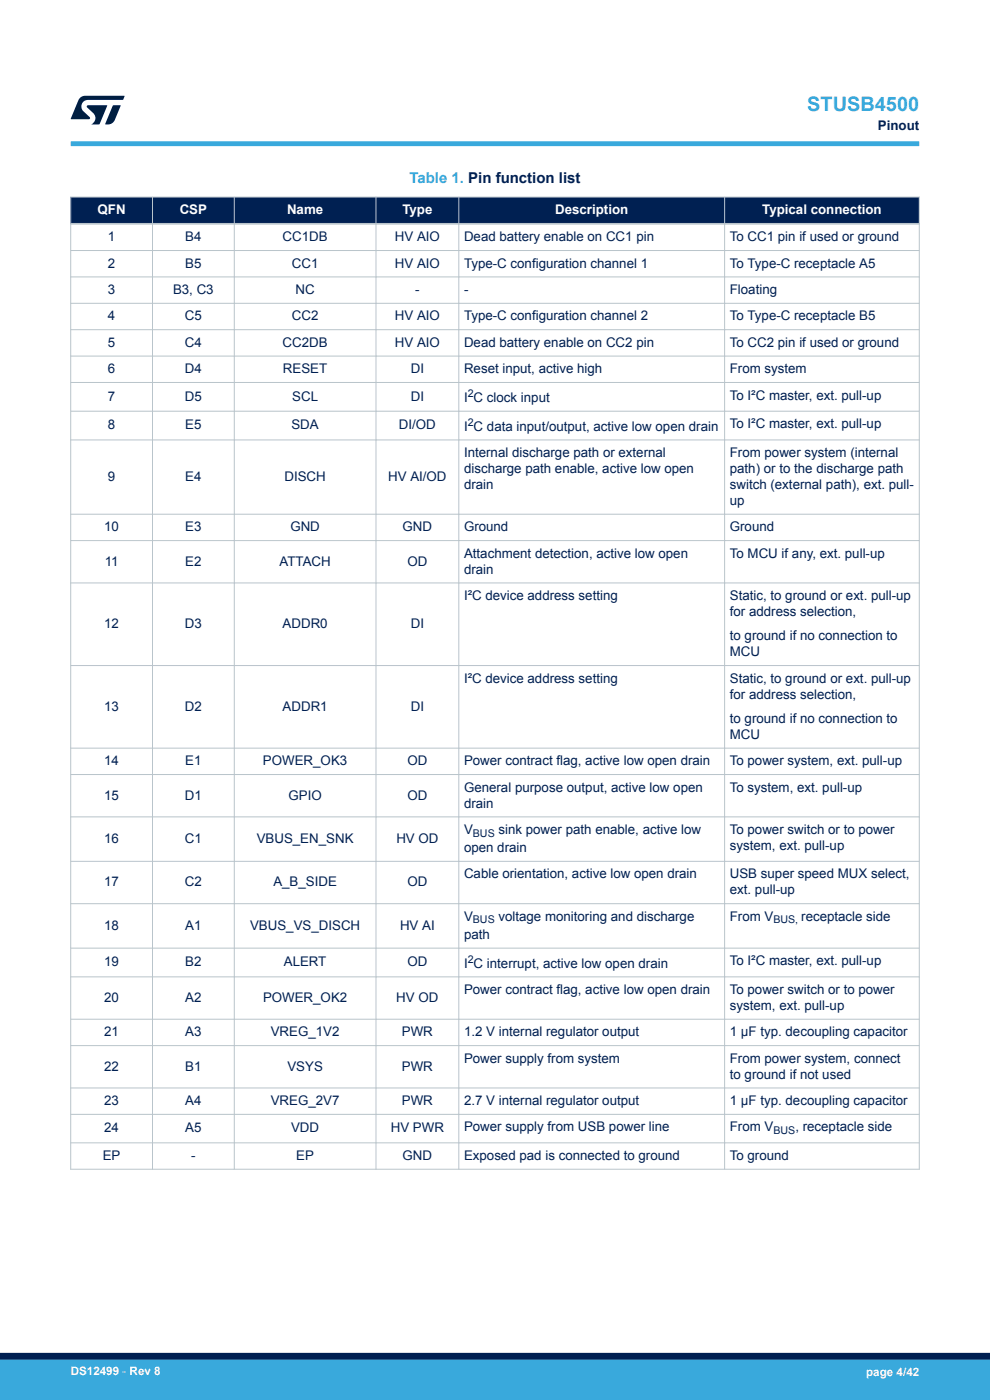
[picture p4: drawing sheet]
<svg xmlns="http://www.w3.org/2000/svg" width="210mm" height="297mm" viewBox="0 0 210 297" stroke-linecap="round" stroke-linejoin="round" font-family="sans-serif">
<defs><g id="words">
<text font-size="4.2" fill="#39a9dc" x="171.2" y="23.5">STUSB4500</text>
<text font-size="3.2" fill="#39a9dc" x="86.9" y="38.8">Table 1. Pin function list</text>
<g font-size="2.8" fill="#002052">
<text x="186.2" y="27.5">Pinout</text>
<text x="22.9" y="51.2">1</text>
<text x="39.3" y="51.2">B4</text>
<text x="59.9" y="51.2">CC1DB</text>
<text x="83.8" y="51.2">HV AIO</text>
<text x="98.4" y="51.2">Dead battery enable on CC1 pin</text>
<text x="154.8" y="51.2">To CC1 pin if used or ground</text>
<text x="22.9" y="56.8">2</text>
<text x="39.3" y="56.8">B5</text>
<text x="61.9" y="56.8">CC1</text>
<text x="83.8" y="56.8">HV AIO</text>
<text x="98.4" y="56.8">Type-C configuration channel 1</text>
<text x="154.8" y="56.8">To Type-C receptacle A5</text>
<text x="22.9" y="62.4">3</text>
<text x="36.7" y="62.4">B3, C3</text>
<text x="62.7" y="62.4">NC</text>
<text x="88.1" y="62.4">-</text>
<text x="98.4" y="62.4">-</text>
<text x="154.8" y="62.4">Floating</text>
<text x="22.9" y="68">4</text>
<text x="39.2" y="68">C5</text>
<text x="61.9" y="68">CC2</text>
<text x="83.8" y="68">HV AIO</text>
<text x="98.4" y="68">Type-C configuration channel 2</text>
<text x="154.8" y="68">To Type-C receptacle B5</text>
<text x="22.9" y="73.6">5</text>
<text x="39.2" y="73.6">C4</text>
<text x="59.9" y="73.6">CC2DB</text>
<text x="83.8" y="73.6">HV AIO</text>
<text x="98.4" y="73.6">Dead battery enable on CC2 pin</text>
<text x="154.8" y="73.6">To CC2 pin if used or ground</text>
<text x="22.9" y="79.2">6</text>
<text x="39.2" y="79.2">D4</text>
<text x="60" y="79.2">RESET</text>
<text x="87.1" y="79.2">DI</text>
<text x="98.4" y="79.2">Reset input, active high</text>
<text x="154.8" y="79.2">From system</text>
<text x="22.9" y="85">7</text>
<text x="39.2" y="85">D5</text>
<text x="62" y="85">SCL</text>
<text x="87.1" y="85">DI</text>
<text x="98.4" y="85.2">I C clock input</text>
<text x="154.8" y="84.8">To I²C master, ext. pull-up</text>
<text x="22.9" y="91.1">8</text>
<text x="39.3" y="91.1">E5</text>
<text x="61.8" y="91.1">SDA</text>
<text x="84.6" y="91.1">DI/OD</text>
<text x="98.4" y="91.3">I C data input/output, active low open drain</text>
<text x="154.8" y="90.8">To I²C master, ext. pull-up</text>
<text x="98.4" y="96.9">Internal discharge path or external</text>
<text x="98.4" y="100.3">discharge path enable, active low open</text>
<text x="154.8" y="96.9">From power system (internal</text>
<text x="154.8" y="100.3">path) or to the discharge path</text>
<text x="22.9" y="102">9</text>
<text x="39.3" y="102">E4</text>
<text x="60.3" y="102">DISCH</text>
<text x="82.3" y="102">HV AI/OD</text>
<text x="98.4" y="103.7">drain</text>
<text x="154.8" y="103.7">switch (external path), ext. pull-</text>
<text x="154.8" y="107.1">up</text>
<text x="22.1" y="112.7">10</text>
<text x="39.3" y="112.7">E3</text>
<text x="61.6" y="112.7">GND</text>
<text x="85.4" y="112.7">GND</text>
<text x="98.4" y="112.7">Ground</text>
<text x="154.8" y="112.7">Ground</text>
<text x="22.2" y="120">11</text>
<text x="39.3" y="120">E2</text>
<text x="59.3" y="120">ATTACH</text>
<text x="86.4" y="120">OD</text>
<text x="98.4" y="118.3">Attachment detection, active low open</text>
<text x="154.8" y="118.3">To MCU if any, ext. pull-up</text>
<text x="98.4" y="121.7">drain</text>
<text x="98.4" y="127.3">I²C device address setting</text>
<text x="154.8" y="127.3">Static, to ground or ext. pull-up</text>
<text x="154.8" y="130.7">for address selection,</text>
<text x="22.1" y="133.2">12</text>
<text x="39.2" y="133.2">D3</text>
<text x="59.9" y="133.2">ADDR0</text>
<text x="87.1" y="133.2">DI</text>
<text x="154.8" y="135.8">to ground if no connection to</text>
<text x="154.8" y="139.2">MCU</text>
<text x="98.4" y="144.8">I²C device address setting</text>
<text x="154.8" y="144.8">Static, to ground or ext. pull-up</text>
<text x="154.8" y="148.2">for address selection,</text>
<text x="22.1" y="150.8">13</text>
<text x="39.2" y="150.8">D2</text>
<text x="59.9" y="150.8">ADDR1</text>
<text x="87.1" y="150.8">DI</text>
<text x="154.8" y="153.3">to ground if no connection to</text>
<text x="154.8" y="156.7">MCU</text>
<text x="22.1" y="162.3">14</text>
<text x="39.3" y="162.3">E1</text>
<text x="55.8" y="162.3">POWER_OK3</text>
<text x="86.4" y="162.3">OD</text>
<text x="98.4" y="162.3">Power contract flag, active low open drain</text>
<text x="98.4" y="167.9">General purpose output, active low open</text>
<text x="154.8" y="162.3">To power system, ext. pull-up</text>
<text x="154.8" y="167.9">To system, ext. pull-up</text>
<text x="22.1" y="169.6">15</text>
<text x="39.2" y="169.6">D1</text>
<text x="61.2" y="169.6">GPIO</text>
<text x="86.4" y="169.6">OD</text>
<text x="98.4" y="171.3">drain</text>
<text x="22.1" y="178.8">16</text>
<text x="39.2" y="178.8">C1</text>
<text x="54.5" y="178.8">VBUS_EN_SNK</text>
<text x="84.1" y="178.8">HV OD</text>
<text x="98.4" y="176.9">V</text>
<text x="105.7" y="176.9">sink power path enable, active low</text>
<text x="154.8" y="176.9">To power switch or to power</text>
<text x="98.4" y="180.7">open drain</text>
<text x="154.8" y="180.3">system, ext. pull-up</text>
<text x="22.1" y="188">17</text>
<text x="39.2" y="188">C2</text>
<text x="58" y="188">A_B_SIDE</text>
<text x="86.4" y="188">OD</text>
<text x="98.4" y="186.3">Cable orientation, active low open drain</text>
<text x="154.8" y="186.3">USB super speed MUX select,</text>
<text x="154.8" y="189.7">ext. pull-up</text>
<text x="22.1" y="197.2">18</text>
<text x="39.3" y="197.2">A1</text>
<text x="53" y="197.2">VBUS_VS_DISCH</text>
<text x="84.9" y="197.2">HV AI</text>
<text x="98.4" y="195.3">V</text>
<text x="105.7" y="195.3">voltage monitoring and discharge</text>
<text x="154.8" y="195.3">From V</text>
<text x="170" y="195.3">receptacle side</text>
<text x="98.4" y="199.2">path</text>
<text x="22.1" y="205">19</text>
<text x="39.3" y="205">B2</text>
<text x="60.2" y="205">ALERT</text>
<text x="86.4" y="205">OD</text>
<text x="98.4" y="205.3">I C interrupt, active low open drain</text>
<text x="154.8" y="204.8">To I²C master, ext. pull-up</text>
<text x="22.1" y="212.5">20</text>
<text x="39.3" y="212.5">A2</text>
<text x="55.8" y="212.5">POWER_OK2</text>
<text x="84.1" y="212.5">HV OD</text>
<text x="98.4" y="210.8">Power contract flag, active low open drain</text>
<text x="154.8" y="210.8">To power switch or to power</text>
<text x="154.8" y="214.2">system, ext. pull-up</text>
<text x="22.1" y="219.8">21</text>
<text x="39.3" y="219.8">A3</text>
<text x="57.4" y="219.8">VREG_1V2</text>
<text x="85.2" y="219.8">PWR</text>
<text x="98.4" y="219.8">1.2 V internal regulator output</text>
<text x="154.8" y="219.8">1 µF typ. decoupling capacitor</text>
<text x="22.1" y="227.1">22</text>
<text x="39.3" y="227.1">B1</text>
<text x="61" y="227.1">VSYS</text>
<text x="85.2" y="227.1">PWR</text>
<text x="98.4" y="225.4">Power supply from system</text>
<text x="154.8" y="225.4">From power system, connect</text>
<text x="154.8" y="228.8">to ground if not used</text>
<text x="22.1" y="234.4">23</text>
<text x="39.3" y="234.4">A4</text>
<text x="57.4" y="234.4">VREG_2V7</text>
<text x="85.2" y="234.4">PWR</text>
<text x="98.4" y="234.4">2.7 V internal regulator output</text>
<text x="154.8" y="234.4">1 µF typ. decoupling capacitor</text>
<text x="22.1" y="240.2">24</text>
<text x="39.3" y="240.2">A5</text>
<text x="61.7" y="240.2">VDD</text>
<text x="82.9" y="240.2">HV PWR</text>
<text x="98.4" y="240">Power supply from USB power line</text>
<text x="154.8" y="240">From V</text>
<text x="168.7" y="240">, receptacle side</text>
<text x="21.8" y="246.1">EP</text>
<text x="40.6" y="246.1">-</text>
<text x="62.8" y="246.1">EP</text>
<text x="85.4" y="246.1">GND</text>
<text x="98.4" y="246.1">Exposed pad is connected to ground</text>
<text x="154.8" y="246.1">To ground</text>
</g>
<g font-size="2.8" fill="#fff">
<text x="20.7" y="45.4">QFN</text>
<text x="38.1" y="45.4">CSP</text>
<text x="60.9" y="45.4">Name</text>
<text x="85.4" y="45.4">Type</text>
<text x="117.8" y="45.4">Description</text>
<text x="161.7" y="45.4">Typical connection</text>
</g>
<g font-size="2.5" fill="#fff">
<text x="15" y="291.6">DS12499 - Rev 8</text>
<text x="183.7" y="291.9">page 4/42</text>
</g>
<g font-size="2.3" fill="#002052">
<text x="99.2" y="84.3">2</text>
<text x="99.2" y="90.4">2</text>
<text x="100.3" y="177.5">BUS</text>
<text x="100.3" y="195.9">BUS</text>
<text x="164.1" y="195.9">BUS,</text>
<text x="99.2" y="204.3">2</text>
<text x="164.1" y="240.6">BUS</text>
</g>
</g></defs>
<g fill="#002052">
<path d="M15 41.8h180v5.7h-180z" fill-rule="evenodd"/>
<path d="M15 41.8h180v5.7h-180z" fill-rule="evenodd"/>
</g>
<g fill="none" stroke="#b9c4ca" stroke-width=".21">
<path d="M14.9 41.8h180.2M14.9 53.1h180.2M14.9 58.7h180.2M15 41.7v206.5M32.3 41.7v206.5M49.7 41.7v206.5M79.8 41.7v206.5M97.3 41.7v206.5M153.7 41.7v206.5M195 41.7v206.5M14.9 64.3h180.2M14.9 69.9h180.2"/>
<path d="M14.9 75.5h180.2M14.9 81.1h180.2M14.9 87.2h180.2M14.9 93.3h180.2M14.9 109.1h180.2M14.9 114.7h180.2M14.9 123.7h180.2M14.9 141.2h180.2M14.9 158.7h180.2M14.9 164.3h180.2M14.9 173.3h180.2M14.9 182.7h180.2"/>
<path d="M14.9 191.7h180.2M14.9 201.1h180.2M14.9 207.2h180.2M14.9 216.2h180.2M14.9 221.8h180.2M14.9 230.8h180.2M14.9 236.4h180.2M14.9 242.4h180.2M14.9 248h180.2"/>
</g>
<path d="M14.9 47.5h180.2" fill="none" stroke="#b9c4ca" stroke-width=".35"/>
<path d="M15 30.5h180" fill="none" stroke="#39a9dc" stroke-width="1"/>
<g fill="#001e41">
<path d="M17.1 20.7l.9-.4 8.4 .1-.3 .8h-7.4a1.4 1.4 0 0 0-1.3 .8 1.4 1.4 0 0 0 .2 1.5l1.4 1.3v.4l-4 .1 1.6-4.1z"/>
<path d="M24 22.4h1.6l-1.3 3.1a1.54 1.54 0 0 1-1.4 .9l-.6-.1z"/>
<path d="M18.5 22.4h4.2l-1.6 4h-1.7a1.48 1.48 0 0 0 .4-2.4l-1.3-1.2z"/>
</g>
<g fill="#39a9dc">
<path d="M0 288.4h210v8.6h-210z" fill-rule="evenodd"/>
<path d="M-.1 288.4h210.2v4.4h-210.2z" fill-rule="evenodd"/>
</g>
<path d="M0 287.7h210" fill="none" stroke="#002052" stroke-width="1.4"/>
<use href="#words"/>
</svg>
